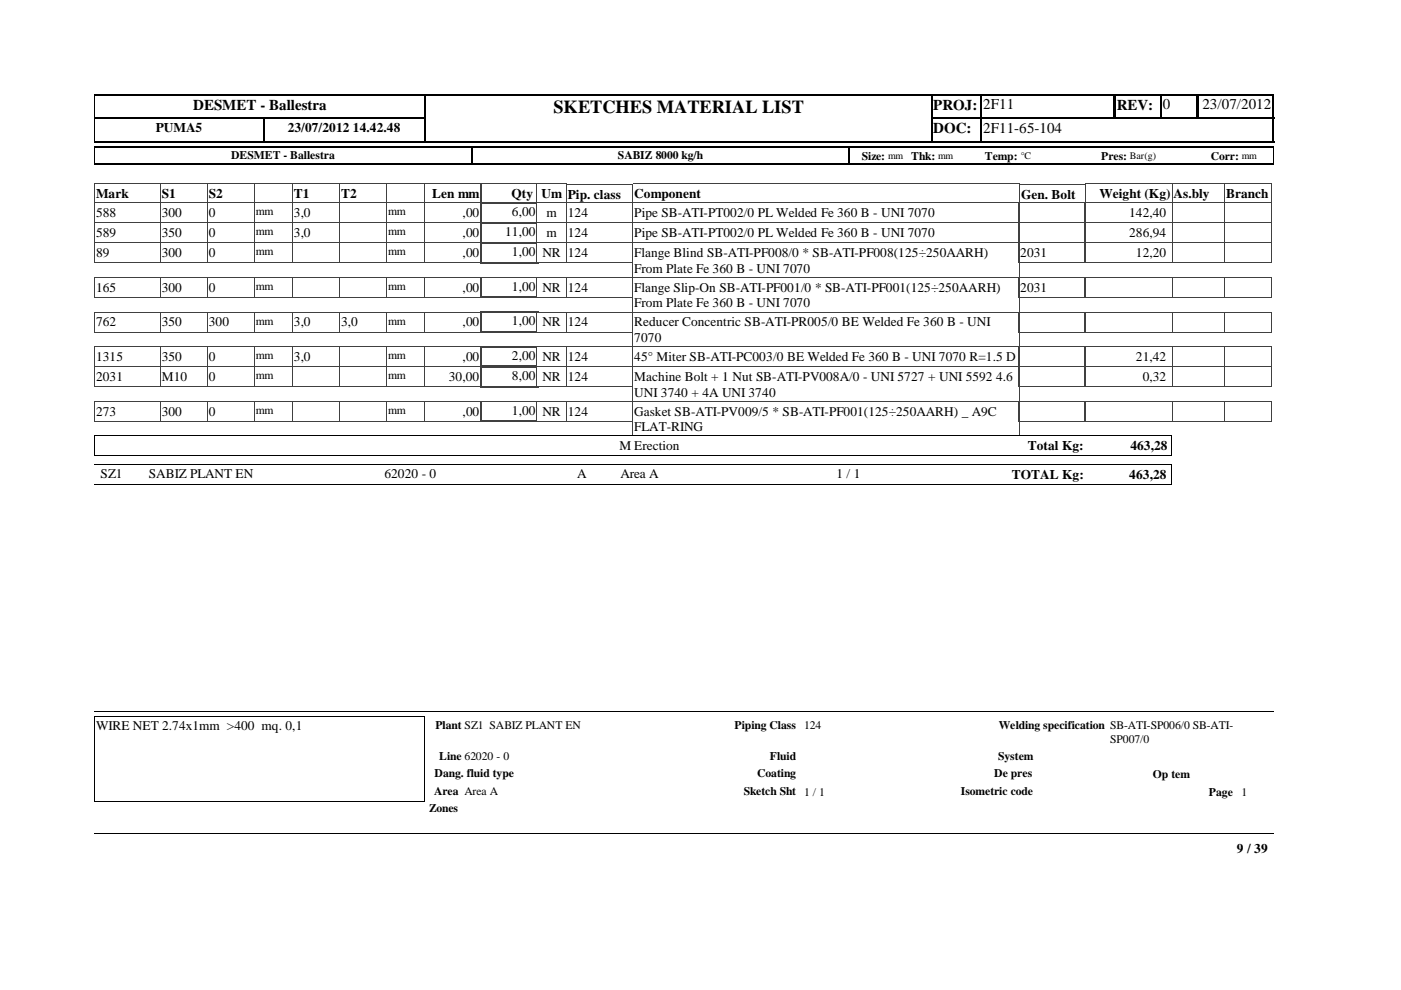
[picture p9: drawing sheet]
<svg xmlns="http://www.w3.org/2000/svg" width="297mm" height="210mm" viewBox="0 0 297 210" stroke-linecap="round" stroke-linejoin="round" font-family="sans-serif">
<defs><g id="words">
<text font-size="3.9" x="117.3" y="23.9">SKETCHES MATERIAL LIST</text>
<g font-size="3.2">
<text x="40.9" y="23.3">DESMET - Ballestra</text>
<text x="197.9" y="23.3">PROJ:</text>
<text x="208.4" y="23.2">2F11</text>
<text x="236.8" y="23.3">REV:</text>
<text x="246.5" y="23.2">0</text>
<text x="254.9" y="23.2">23/07/2012</text>
<text x="197.9" y="28.3">DOC:</text>
<text x="208.4" y="28.2">2F11-65-104</text>
</g>
<g font-size="2.8">
<text x="33" y="28">PUMA5</text>
<text x="61" y="28">23/07/2012 14.42.48</text>
<text x="20.4" y="42.1">Mark</text>
<text x="20.4" y="46">588</text>
<text x="34.3" y="46">300</text>
<text x="34.3" y="42.1">S1</text>
<text x="44.3" y="42.1">S2</text>
<text x="44.3" y="46">0</text>
<text x="62.3" y="42.1">T1</text>
<text x="62.3" y="46">3,0</text>
<text x="72.3" y="42.1">T2</text>
<text x="91.6" y="42.1">Len mm</text>
<text x="98.1" y="46">,00</text>
<text x="108.5" y="42.1">Qty</text>
<text x="108.5" y="45.8">6,00</text>
<text x="114.8" y="42.1">Um</text>
<text x="115.9" y="46">m</text>
<text x="120.4" y="42.1">Pip. class</text>
<text x="120.4" y="46">124</text>
<text x="134.5" y="42.1">Component</text>
<text x="134.5" y="46">Pipe SB-ATI-PT002/0 PL Welded Fe 360 B - UNI 7070</text>
<text x="216.5" y="42.1">Gen. Bolt</text>
<text x="233.1" y="42.1">Weight (Kg)</text>
<text x="239.4" y="46">142,40</text>
<text x="248.8" y="42.1">As.bly</text>
<text x="260" y="42.1">Branch</text>
<text x="20.4" y="50.2">589</text>
<text x="34.3" y="50.2">350</text>
<text x="44.3" y="50.2">0</text>
<text x="62.3" y="50.2">3,0</text>
<text x="98.1" y="50.2">,00</text>
<text x="107.1" y="50.1">11,00</text>
<text x="115.9" y="50.2">m</text>
<text x="120.4" y="50.2">124</text>
<text x="134.5" y="50.2">Pipe SB-ATI-PT002/0 PL Welded Fe 360 B - UNI 7070</text>
<text x="239.4" y="50.2">286,94</text>
<text x="20.4" y="54.5">89</text>
<text x="34.3" y="54.5">300</text>
<text x="44.3" y="54.5">0</text>
<text x="98.1" y="54.5">,00</text>
<text x="108.5" y="54.3">1,00</text>
<text x="115" y="54.5">NR</text>
<text x="120.4" y="54.5">124</text>
<text x="134.5" y="54.5">Flange Blind SB-ATI-PF008/0 * SB-ATI-PF008(125÷250AARH)</text>
<text x="134.5" y="57.8">From Plate Fe 360 B - UNI 7070</text>
<text x="216.3" y="54.5">2031</text>
<text x="240.8" y="54.5">12,20</text>
<text x="20.4" y="61.8">165</text>
<text x="34.3" y="61.8">300</text>
<text x="44.3" y="61.8">0</text>
<text x="98.1" y="61.8">,00</text>
<text x="108.5" y="61.7">1,00</text>
<text x="115" y="61.8">NR</text>
<text x="120.4" y="61.8">124</text>
<text x="134.5" y="61.8">Flange Slip-On SB-ATI-PF001/0 * SB-ATI-PF001(125÷250AARH)</text>
<text x="134.5" y="65.2">From Plate Fe 360 B - UNI 7070</text>
<text x="216.3" y="61.8">2031</text>
<text x="20.4" y="69.2">762</text>
<text x="34.3" y="69.2">350</text>
<text x="44.3" y="69.2">300</text>
<text x="62.3" y="69.2">3,0</text>
<text x="72.3" y="69.2">3,0</text>
<text x="98.1" y="69.2">,00</text>
<text x="108.5" y="69">1,00</text>
<text x="115" y="69.2">NR</text>
<text x="120.4" y="69.2">124</text>
<text x="134.5" y="69.2">Reducer Concentric SB-ATI-PR005/0 BE Welded Fe 360 B - UNI</text>
<text x="20.4" y="76.5">1315</text>
<text x="34.3" y="76.5">350</text>
<text x="44.3" y="76.5">0</text>
<text x="62.3" y="76.5">3,0</text>
<text x="98.1" y="76.5">,00</text>
<text x="108.5" y="76.3">2,00</text>
<text x="115" y="76.5">NR</text>
<text x="120.4" y="76.5">124</text>
<text x="134.5" y="72.5">7070</text>
<text x="134.5" y="76.5">45° Miter SB-ATI-PC003/0 BE Welded Fe 360 B - UNI 7070 R=1.5 D</text>
<text x="240.8" y="76.5">21,42</text>
<text x="20.4" y="80.7">2031</text>
<text x="34.3" y="80.7">M10</text>
<text x="44.3" y="80.7">0</text>
<text x="95.2" y="80.7">30,00</text>
<text x="108.5" y="80.6">8,00</text>
<text x="115" y="80.7">NR</text>
<text x="120.4" y="80.7">124</text>
<text x="134.5" y="80.7">Machine Bolt + 1 Nut SB-ATI-PV008A/0 - UNI 5727 + UNI 5592 4.6</text>
<text x="242.3" y="80.7">0,32</text>
<text x="20.4" y="88.1">273</text>
<text x="34.3" y="88.1">300</text>
<text x="44.3" y="88.1">0</text>
<text x="98.1" y="88.1">,00</text>
<text x="108.5" y="87.9">1,00</text>
<text x="115" y="88.1">NR</text>
<text x="120.4" y="88.1">124</text>
<text x="134.5" y="84.1">UNI 3740 + 4A UNI 3740</text>
<text x="134.5" y="88.1">Gasket SB-ATI-PV009/5 * SB-ATI-PF001(125÷250AARH) _ A9C</text>
<text x="131.3" y="95.4">M Erection</text>
<text x="134.5" y="91.4">FLAT-RING</text>
<text x="217.9" y="95.5">Total Kg:</text>
<text x="239.7" y="95.5">463,28</text>
<text x="21.3" y="101.4">SZ1</text>
<text x="31.6" y="101.4">SABIZ PLANT EN</text>
<text x="81.5" y="101.4">62020 - 0</text>
<text x="122.3" y="101.4">A</text>
<text x="131.5" y="101.4">Area A</text>
<text x="177.3" y="101.4">1 / 1</text>
<text x="214.5" y="101.5">TOTAL Kg:</text>
<text x="239.4" y="101.5">463,28</text>
<text x="20.4" y="154.9">WIRE NET 2.74x1mm &gt;400 mq. 0,1</text>
<text x="262.3" y="180.8">9 / 39</text>
</g>
<g font-size="2.5">
<text x="49" y="33.7">DESMET - Ballestra</text>
<text x="131" y="33.7">SABIZ 8000 kg/h</text>
<text x="182.7" y="33.9">Size:</text>
<text x="193.2" y="33.9">Thk:</text>
<text x="208.8" y="33.9">Temp:</text>
<text x="233.5" y="33.9">Pres:</text>
<text x="256.7" y="33.9">Corr:</text>
<text x="54.3" y="45.7">mm</text>
<text x="82.3" y="45.7">mm</text>
<text x="54.3" y="49.9">mm</text>
<text x="82.3" y="49.9">mm</text>
<text x="54.3" y="54.1">mm</text>
<text x="82.3" y="54.1">mm</text>
<text x="54.3" y="61.5">mm</text>
<text x="82.3" y="61.5">mm</text>
<text x="54.3" y="68.8">mm</text>
<text x="82.3" y="68.8">mm</text>
<text x="54.3" y="76.2">mm</text>
<text x="82.3" y="76.2">mm</text>
<text x="54.3" y="80.4">mm</text>
<text x="82.3" y="80.4">mm</text>
<text x="54.3" y="87.8">mm</text>
<text x="82.3" y="87.8">mm</text>
<text x="92.3" y="154.6">Plant SZ1 SABIZ PLANT EN</text>
<text x="155.7" y="154.6">Piping Class 124</text>
<text x="211.7" y="154.6">Welding specification SB-ATI-SP006/0 SB-ATI-</text>
<text x="93.1" y="161.2">Line 62020 - 0</text>
<text x="163.2" y="161.2">Fluid</text>
<text x="211.6" y="161.2">System</text>
<text x="235.4" y="157.5">SP007/0</text>
<text x="92.2" y="164.8">Dang. fluid type</text>
<text x="160.5" y="164.8">Coating</text>
<text x="210.8" y="164.8">De pres</text>
<text x="244.4" y="165.1">Op tem</text>
<text x="91" y="172.3">Zones</text>
<text x="92" y="168.6">Area Area A</text>
<text x="157.7" y="168.6">Sketch Sht 1 / 1</text>
<text x="203.7" y="168.6">Isometric code</text>
<text x="256.3" y="168.7">Page</text>
<text x="263.2" y="168.7">1</text>
</g>
<g font-size="2.1">
<text x="188.3" y="33.7">mm</text>
<text x="198.9" y="33.7">mm</text>
<text x="216.4" y="33.7">°C</text>
<text x="239.6" y="33.7">Bar(g)</text>
<text x="263.3" y="33.7">mm</text>
</g>
</g></defs>
<g fill="none" stroke="#404040" stroke-width=".21">
<path d="M20 39h70v4h-70zM34 39v4M44 39v4M54 39v4M62 39v4M72 39v4M82 39v4M101.9 39h12.2v4h-12.2M102 39v4M120.1 39.1h14.1M120.1 39.1v3.9h14.1M248.5 39h21.2v4h-21.2"/>
<path d="M248.5 39v4M259.6 39v4M134.2 43h81.9l.1-4h-82v4.1"/>
</g>
<path d="M113.9 39h6.2v4h-6.2z" fill="#fff"/>
<path d="M90 39h12M90 39v4M102 39v4M120.1 39v4M120.1 39h-6.3l.1 4h6.2M216.2 39.1h13.9M216.2 39.1v3.9h13.9M230 39h18.5v4h-18.5zM230.1 39.1v4M90 43h12" fill="none" stroke="#404040" stroke-width=".21"/>
<path d="M20 31.2h250M20 34.8h250M207.8 30h62.4" fill="none" stroke="#000" stroke-width=".3"/>
<g fill="none" stroke="#000" stroke-width=".34">
<path d="M90.2 20v5.2M197.4 20v10.2M208 20v10.2M236.3 20v5.2M246.1 20v5.2M253.8 20v5.2M254 20v5.2M270 20v10.2M20 25.1h70.3M20 25h70.3M55.9 24.9v5.3M100 31.1v3.9"/>
<path d="M180 31.1v3.9M197.2 25.1h73"/>
</g>
<path d="M20.1 20v10.2M20.1 31.1v3.9M269.9 31.1v3.9" fill="none" stroke="#000" stroke-width=".21"/>
<path d="M236.3 20v5.2M90.1 24.9v5.3" fill="none" stroke="#000" stroke-width=".38"/>
<path d="M20 30.1h70.3M20 20.1h70.3M197.2 30.1h10.9M197.2 20.1h73" fill="none" stroke="#000" stroke-width=".25"/>
<path d="M90.3 20.2h107.1v9.7h-107.1z" fill="#fff"/>
<path d="M90 20.1h107.7" fill="none" stroke="#000" stroke-width=".25"/>
<path d="M197.5 20v10.2" fill="none" stroke="#000" stroke-width=".34"/>
<path d="M90 30h107.7" fill="none" stroke="#000" stroke-width=".3"/>
<path d="M90.1 20v10.2" fill="none" stroke="#000" stroke-width=".38"/>
<g fill="none" stroke="#404040" stroke-width=".21">
<path d="M20 43h82M20 43v4.3h82M34 43v4.3M44 43v4.3M54 43v4.3M62 43v4.3M72 43v4.3M82 43v4.3M90 43v4.3M102 43v4.3M120.1 43h96.1M120.1 43v4.3h96.1l-.1-4.3"/>
<path d="M134.2 43v4.3M230 43h39.7M230.1 43l-.1 4.3h39.7v-4.3M248.5 43v4.3M259.6 43v4.3"/>
</g>
<path d="M101.9 43.1h12.4" fill="none" stroke="#404040" stroke-width=".3"/>
<path d="M102 42.9v4.4M114.1 42.9v4.4" fill="none" stroke="#404040" stroke-width=".34"/>
<path d="M101.9 47.2h12.4" fill="none" stroke="#404040" stroke-width=".25"/>
<path d="M113.9 43h6.2v4.2h-6.2z" fill="#fff"/>
<g fill="none" stroke="#404040" stroke-width=".21">
<path d="M20 47.3h82M20 47.2v4.3h82M34 47.2v4.3M44 47.2v4.3M54 47.2v4.3M62 47.2v4.3M72 47.2v4.3M82 47.2v4.3M90 47.2v4.3M102 47.2v4.3M113.8 43h6.3M113.9 43l-.1 4.3h155.9"/>
<path d="M120.1 43v8.5h96.1l-.1-4.3M134.2 47.2v4.3M216 43h14M216 43v4.3M230 43v4.3M230.1 47.2l-.1 4.3h39.7v-4.3M248.5 47.2v4.3M259.6 47.2v4.3"/>
</g>
<path d="M101.9 47.3h12.4" fill="none" stroke="#404040" stroke-width=".3"/>
<path d="M102 47.2v4.4M114.1 47.2v4.4" fill="none" stroke="#404040" stroke-width=".34"/>
<path d="M101.9 51.4h12.4" fill="none" stroke="#404040" stroke-width=".25"/>
<path d="M113.9 47.2h6.2v4.3h-6.2z" fill="#fff"/>
<g fill="none" stroke="#404040" stroke-width=".21">
<path d="M20 51.5h82M20 55.7h82M20 51.5v4.3M34 51.5v4.3M44 51.5v4.3M54 51.5v4.3M62 51.5v4.3M72 51.5v4.3M82 51.5v4.3M90 51.5v4.3M102 51.5v4.3M113.8 47.3h6.3"/>
<path d="M113.9 47.2l-.1 4.3h155.9M120.1 55.7h14.1M120.1 47.2v8.6M134.2 51.5v7.3h81.9v-7.3M216 47.3h14M216 47.2v4.3M230 47.2v4.3M230 55.7h39.7M230.1 51.5v4.3M248.5 51.5v4.3M259.6 51.5v4.3M269.7 51.5v4.3"/>
</g>
<path d="M101.9 51.5h12.4" fill="none" stroke="#404040" stroke-width=".3"/>
<path d="M102 51.4v4.5M114.1 51.4v4.5" fill="none" stroke="#404040" stroke-width=".34"/>
<path d="M101.9 55.7h12.4" fill="none" stroke="#404040" stroke-width=".38"/>
<path d="M113.9 51.5h6.2v4.2h-6.2z" fill="#fff"/>
<g fill="none" stroke="#404040" stroke-width=".21">
<path d="M20 58.9h94.3M20 58.8v4.3M34 58.8v4.3M44 58.8v4.3M54 58.8v4.3M62 58.8v4.3M72 58.8v4.3M82 58.8v4.3M90 58.8v4.3M102 58.8v4.3M113.8 51.5h6.3M113.8 55.7h6.3"/>
<path d="M113.9 51.5v4.3M120.1 58.9h96.1M120.1 51.5v4.3M120.1 58.8v4.3M134.2 58.8v7.4h81.9v-7.4M216 51.5h14M216 55.7h14M216 51.5v4.3M230 51.5v4.3M230 58.9h39.7M230.1 58.8v4.3M248.5 58.8v4.3"/>
<path d="M259.6 58.8v4.3M269.7 58.8v4.3M20 63.1h82M120.1 63.1h14.1M230 63.1h39.7"/>
</g>
<path d="M102 58.8v4.4M114.1 58.8v4.4M101.9 63.1h12.4" fill="none" stroke="#404040" stroke-width=".34"/>
<path d="M113.9 58.8h6.2v4.3h-6.2z" fill="#fff"/>
<g fill="none" stroke="#404040" stroke-width=".21">
<path d="M113.8 58.9h6.3M113.9 58.8v4.3M120.1 58.8v4.3M216 58.9h14M216 58.8v4.3M230 58.8v4.3M20 66.2h82M20 66.2v4.2h82M34 66.2v4.2M44 66.2v4.2M54 66.2v4.2M62 66.2v4.2"/>
<path d="M72 66.2v4.2M82 66.2v4.2M90 66.2v4.2M102 66.2v4.2M113.8 63.1h6.3M120.1 66.2h96.1M120.1 66.2v4.2h14.1M134.2 66.2v7.3h81.9v-7.3M216 63.1h14M230 66.2h39.7M230.1 66.2l-.1 4.2h39.7v-4.2M248.5 66.2v4.2"/>
<path d="M259.6 66.2v4.2"/>
</g>
<path d="M101.9 66.2h12.4" fill="none" stroke="#404040" stroke-width=".3"/>
<path d="M102 66.1v4.5M114.1 66.1v4.5" fill="none" stroke="#404040" stroke-width=".34"/>
<path d="M101.9 70.4h12.4" fill="none" stroke="#404040" stroke-width=".38"/>
<path d="M113.9 66.2h6.2v4.2h-6.2z" fill="#fff"/>
<g fill="none" stroke="#404040" stroke-width=".21">
<path d="M20 73.5h82M20 73.5v4.2h82M34 73.5v4.3M44 73.5v4.3M54 73.5v4.3M62 73.5v4.3M72 73.5v4.3M82 73.5v4.3M90 73.5v4.3M102 73.5v4.3M113.8 66.2h6.3M113.9 66.2l-.1 4.2h6.3"/>
<path d="M120.1 73.5h96.1M120.1 66.2v4.2M120.1 73.5v4.3l96.1-.1-.1-4.2M134.2 73.5v4.3M216 66.2h14M216 66.2v4.2h14v-4.2M230 73.5h39.7M230.1 73.5l-.1 4.2h39.7v-4.2M248.5 73.5v4.3M259.6 73.5v4.3"/>
</g>
<path d="M101.9 73.6h12.4" fill="none" stroke="#404040" stroke-width=".3"/>
<path d="M102 73.4v4.4M114.1 73.4v4.4" fill="none" stroke="#404040" stroke-width=".34"/>
<path d="M101.9 77.7h12.4" fill="none" stroke="#404040" stroke-width=".25"/>
<path d="M113.9 73.5h6.2v4.2h-6.2z" fill="#fff"/>
<g fill="none" stroke="#404040" stroke-width=".21">
<path d="M20 77.7h82M20 77.7v4.3h82M34 77.7v4.3M44 77.7v4.3M54 77.7v4.3M62 77.7v4.3M72 77.7v4.3M82 77.7v4.3M90 77.7v4.3M102 77.7v4.3M113.8 73.5h6.3M113.9 73.5l-.1 4.2h155.9"/>
<path d="M120.1 73.5v8.5h14.1M134.2 77.7v7.4h81.9v-7.4M216 73.5h14M216 73.5v4.3M230 73.5v4.3M230.1 77.7l-.1 4.3h39.7v-4.3M248.5 77.7v4.3M259.6 77.7v4.3"/>
</g>
<path d="M101.9 77.8h12.4" fill="none" stroke="#404040" stroke-width=".3"/>
<path d="M102 77.6v4.6M114.1 77.6v4.6" fill="none" stroke="#404040" stroke-width=".34"/>
<path d="M101.9 82h12.4" fill="none" stroke="#404040" stroke-width=".38"/>
<path d="M113.9 77.7h6.2v4.3h-6.2z" fill="#fff"/>
<g fill="none" stroke="#404040" stroke-width=".21">
<path d="M113.8 77.7h6.3M113.9 77.7l-.1 4.3h6.3M120.1 77.7v4.3M216 77.7h14M216 77.7v4.3h14v-4.3M20 85.1h82M20 85.1v4.2h82M34 85.1v4.3M44 85.1v4.3M54 85.1v4.3M62 85.1v4.3M72 85.1v4.3"/>
<path d="M82 85.1v4.3M90 85.1v4.3M101.9 85.2h12.4M102 85.1v4.3M120.1 85.1h96.1M120.1 85.1v4.3l14.1-.1M134.2 85.1v7.3l81.9 .1v-7.4M230 85.1h39.7M230.1 85.1l-.1 4.2h39.7v-4.2M248.5 85.1v4.3M259.6 85.1v4.3"/>
</g>
<path d="M101.9 89.3h12.4M102 85v4.5M114.1 85v4.5" fill="none" stroke="#404040" stroke-width=".34"/>
<path d="M113.9 85.1h6.2v4.2h-6.2z" fill="#fff"/>
<path d="M113.8 85.1h6.3M113.9 85.1l-.1 4.2h6.3M120.1 85.1v4.3M216 85.1h14M216 85.1v4.2h14v-4.2" fill="none" stroke="#404040" stroke-width=".21"/>
<path d="M20 92.4h228.4M20 92.4v4.3h228.4M248.3 92.4v4.3" fill="none" stroke="#000" stroke-width=".21"/>
<path d="M189 98.4h23.8v4.3h-23.8z" fill="#fff"/>
<path d="M20 98.4h228.4M248.3 98.4v4.3M20 102.7h228.4M20 150.9h250M20 176.7h250" fill="none" stroke="#000" stroke-width=".21"/>
<path d="M20.1 151.9h69.9v17.9h-69.9z" fill="#fff"/>
<path d="M90.1 151.8v18.1M90.1 151.9h-70.1v18h70.1" fill="none" stroke="#000" stroke-width=".21"/>
<use href="#words"/>
</svg>
